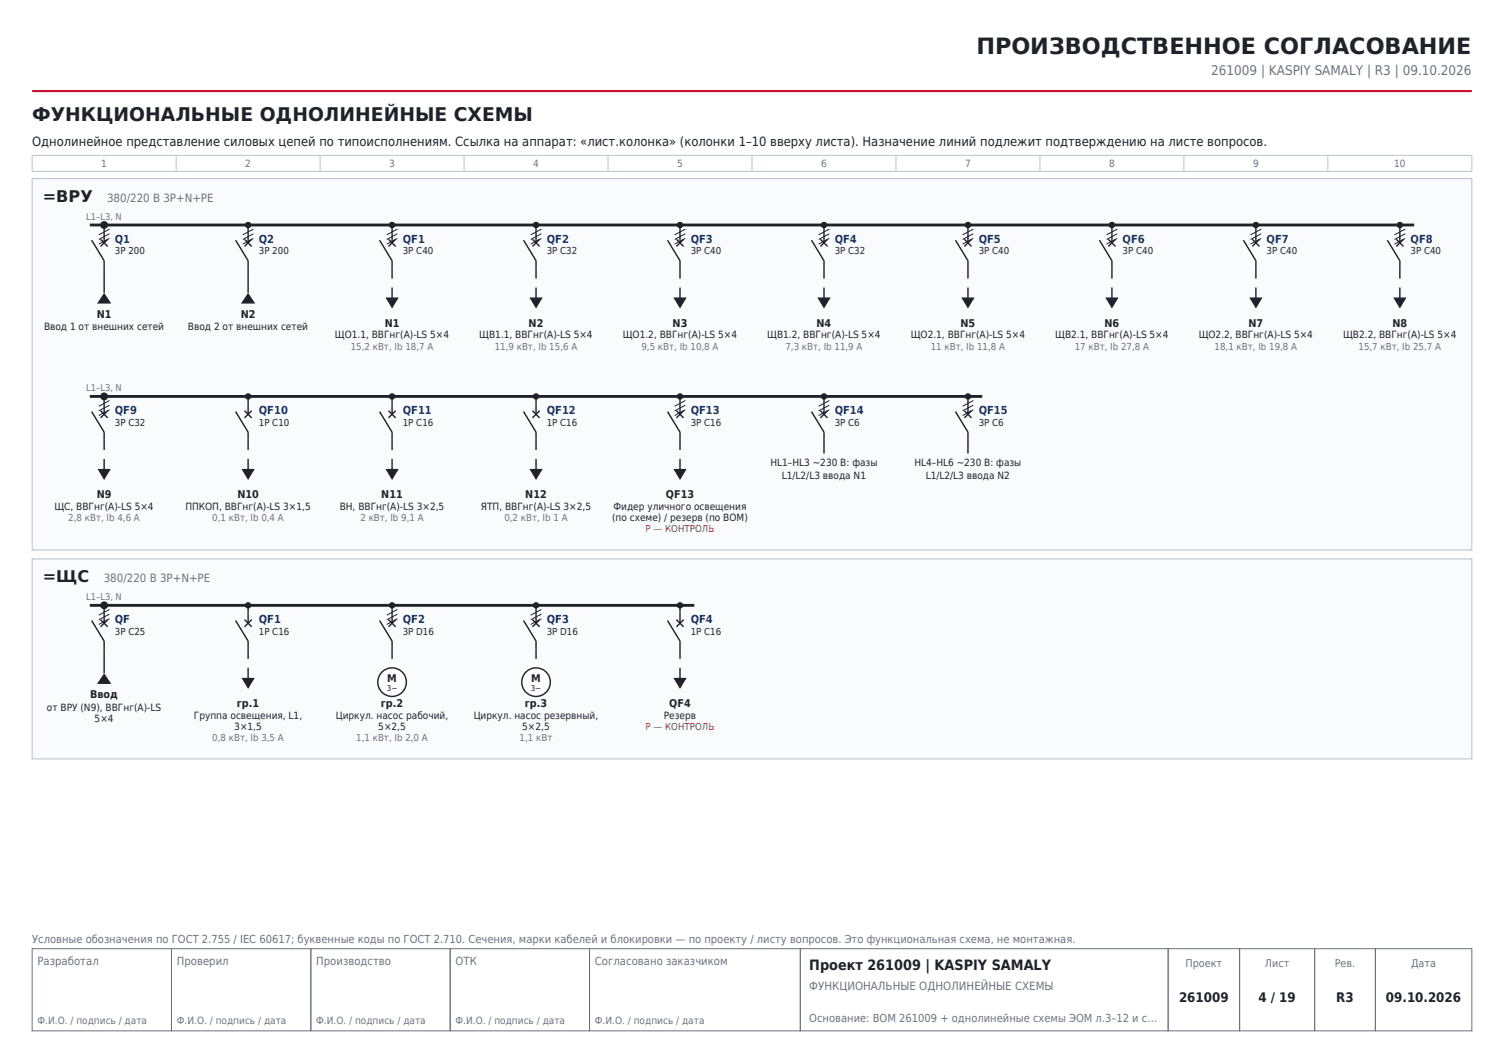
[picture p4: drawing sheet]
<svg xmlns="http://www.w3.org/2000/svg" width="297mm" height="210mm" viewBox="0 0 297 210" stroke-linecap="round" stroke-linejoin="round" font-family="sans-serif">
<defs><g id="words">
<text font-size="4.4" fill="#1f2329" x="192.8" y="10.6">ПРОИЗВОДСТВЕННОЕ СОГЛАСОВАНИЕ</text>
<text font-size="3.7" fill="#1f2329" x="6.3" y="24">ФУНКЦИОНАЛЬНЫЕ ОДНОЛИНЕЙНЫЕ СХЕМЫ</text>
<g font-size="3.2" fill="#1f2329">
<text x="8.5" y="39.9">=ВРУ</text>
<text x="8.5" y="115">=ЩС</text>
</g>
<text font-size="2.8" fill="#1f2329" x="159.8" y="191.7">Проект 261009 | KASPIY SAMALY</text>
<text font-size="2.6" fill="#6b7280" x="239.2" y="14.8">261009 | KASPIY SAMALY | R3 | 09.10.2026</text>
<g font-size="2.6" fill="#1f2329">
<text x="232.8" y="198">261009</text>
<text x="248.5" y="198">4 / 19</text>
<text x="263.9" y="198">R3</text>
<text x="273.7" y="198">09.10.2026</text>
</g>
<text font-size="2.5" fill="#1f2329" x="6.3" y="28.9">Однолинейное представление силовых цепей по типоисполнениям. Ссылка на аппарат: «лист.колонка» (колонки 1–10 вверху листа). Назначение линий подлежит подтверждению на листе вопросов.</text>
<g font-size="2.3" fill="#6b7280">
<text x="21.1" y="39.9">380/220 В 3P+N+PE</text>
<text x="20.5" y="115">380/220 В 3P+N+PE</text>
<text x="159.8" y="195.5">ФУНКЦИОНАЛЬНЫЕ ОДНОЛИНЕЙНЫЕ СХЕМЫ</text>
</g>
<g font-size="2.2" fill="#0b3d91">
<text x="22.7" y="48">Q1</text>
<text x="51.1" y="48">Q2</text>
<text x="79.5" y="48">QF1</text>
<text x="108" y="48">QF2</text>
<text x="136.4" y="48">QF3</text>
<text x="164.8" y="48">QF4</text>
<text x="193.3" y="48">QF5</text>
<text x="221.7" y="48">QF6</text>
<text x="250.1" y="48">QF7</text>
<text x="278.6" y="48">QF8</text>
<text x="22.7" y="81.8">QF9</text>
<text x="51.1" y="81.8">QF10</text>
<text x="79.5" y="81.8">QF11</text>
<text x="108" y="81.8">QF12</text>
<text x="136.4" y="81.8">QF13</text>
<text x="164.8" y="81.8">QF14</text>
<text x="193.3" y="81.8">QF15</text>
<text x="22.7" y="123.1">QF</text>
<text x="51.1" y="123.1">QF1</text>
<text x="79.5" y="123.1">QF2</text>
<text x="108" y="123.1">QF3</text>
<text x="136.4" y="123.1">QF4</text>
</g>
<g font-size="2.2" fill="#6b7280">
<text x="6.3" y="186.4">Условные обозначения по ГОСТ 2.755 / IEC 60617; буквенные коды по ГОСТ 2.710. Сечения, марки кабелей и блокировки — по проекту / листу вопросов. Это функциональная схема, не монтажная.</text>
<text x="7.4" y="190.6">Разработал</text>
<text x="34.9" y="190.6">Проверил</text>
<text x="62.4" y="190.6">Производство</text>
<text x="90" y="190.6">ОТК</text>
<text x="117.5" y="190.6">Согласовано заказчиком</text>
<text x="159.8" y="201.9">Основание: BOM 261009 + однолинейные схемы ЭОМ л.3–12 и с…</text>
</g>
<g font-size="2.1" fill="#1f2329">
<text x="19.1" y="62.8">N1</text>
<text x="47.5" y="62.8">N2</text>
<text x="76" y="64.6">N1</text>
<text x="104.4" y="64.6">N2</text>
<text x="132.8" y="64.6">N3</text>
<text x="161.3" y="64.6">N4</text>
<text x="189.7" y="64.6">N5</text>
<text x="218.1" y="64.6">N6</text>
<text x="246.5" y="64.6">N7</text>
<text x="275" y="64.6">N8</text>
<text x="19.1" y="98.4">N9</text>
<text x="46.9" y="98.4">N10</text>
<text x="75.3" y="98.4">N11</text>
<text x="103.7" y="98.4">N12</text>
<text x="131.5" y="98.4">QF13</text>
<text x="17.8" y="137.9">Ввод</text>
<text x="76.5" y="134.8">M</text>
<text x="104.9" y="134.8">M</text>
<text x="46.8" y="139.7">гр.1</text>
<text x="75.2" y="139.7">гр.2</text>
<text x="103.7" y="139.7">гр.3</text>
<text x="132.2" y="139.7">QF4</text>
</g>
<g font-size="2.1" fill="#6b7280">
<text x="234.1" y="190.9">Проект</text>
<text x="249.8" y="190.9">Лист</text>
<text x="263.6" y="190.9">Рев.</text>
<text x="278.7" y="190.9">Дата</text>
</g>
<g font-size="2" fill="#6b7280">
<text x="20" y="33">1</text>
<text x="48.4" y="33">2</text>
<text x="76.9" y="33">3</text>
<text x="105.3" y="33">4</text>
<text x="133.7" y="33">5</text>
<text x="162.1" y="33">6</text>
<text x="190.6" y="33">7</text>
<text x="219" y="33">8</text>
<text x="247.4" y="33">9</text>
<text x="275.3" y="33">10</text>
<text x="7.4" y="202.2">Ф.И.О. / подпись / дата</text>
<text x="34.9" y="202.2">Ф.И.О. / подпись / дата</text>
<text x="62.4" y="202.2">Ф.И.О. / подпись / дата</text>
<text x="90" y="202.2">Ф.И.О. / подпись / дата</text>
<text x="117.5" y="202.2">Ф.И.О. / подпись / дата</text>
</g>
<g font-size="2" fill="#1f2329">
<text x="8.7" y="65.3">Ввод 1 от внешних сетей</text>
<text x="37.1" y="65.3">Ввод 2 от внешних сетей</text>
<text x="66.1" y="66.9">ЩО1.1, ВВГнг(А)-LS 5×4</text>
<text x="94.6" y="66.9">ЩВ1.1, ВВГнг(А)-LS 5×4</text>
<text x="123" y="66.9">ЩО1.2, ВВГнг(А)-LS 5×4</text>
<text x="151.5" y="66.9">ЩВ1.2, ВВГнг(А)-LS 5×4</text>
<text x="179.8" y="66.9">ЩО2.1, ВВГнг(А)-LS 5×4</text>
<text x="208.4" y="66.9">ЩВ2.1, ВВГнг(А)-LS 5×4</text>
<text x="236.7" y="66.9">ЩО2.2, ВВГнг(А)-LS 5×4</text>
<text x="265.2" y="66.9">ЩВ2.2, ВВГнг(А)-LS 5×4</text>
<text x="152.1" y="92.1">HL1–HL3 ~230 В: фазы</text>
<text x="154.4" y="94.5">L1/L2/L3 ввода N1</text>
<text x="180.6" y="92.1">HL4–HL6 ~230 В: фазы</text>
<text x="182.8" y="94.5">L1/L2/L3 ввода N2</text>
<text x="10.8" y="100.7">ЩС, ВВГнг(А)-LS 5×4</text>
<text x="36.6" y="100.7">ППКОП, ВВГнг(А)-LS 3×1,5</text>
<text x="67.1" y="100.7">ВН, ВВГнг(А)-LS 3×2,5</text>
<text x="95" y="100.7">ЯТП, ВВГнг(А)-LS 3×2,5</text>
<text x="121.1" y="100.7">Фидер уличного освещения</text>
<text x="120.9" y="102.9">(по схеме) / резерв (по BOM)</text>
<text x="9.3" y="140.4">от ВРУ (N9), ВВГнг(А)-LS</text>
<text x="18.7" y="142.7">5×4</text>
<text x="38.3" y="142">Группа освещения, L1,</text>
<text x="66.3" y="142">Циркул. насос рабочий,</text>
<text x="93.5" y="142">Циркул. насос резервный,</text>
<text x="131.1" y="142">Резерв</text>
<text x="46.3" y="144.2">3×1,5</text>
<text x="74.7" y="144.2">5×2,5</text>
<text x="103.1" y="144.2">5×2,5</text>
</g>
<g font-size="1.9" fill="#1f2329">
<text x="22.7" y="50.3">3P 200</text>
<text x="51.1" y="50.3">3P 200</text>
<text x="79.5" y="50.3">3P C40</text>
<text x="108" y="50.3">3P C32</text>
<text x="136.4" y="50.3">3P C40</text>
<text x="164.8" y="50.3">3P C32</text>
<text x="193.3" y="50.3">3P C40</text>
<text x="221.7" y="50.3">3P C40</text>
<text x="250.1" y="50.3">3P C40</text>
<text x="278.6" y="50.3">3P C40</text>
<text x="22.7" y="84.1">3P C32</text>
<text x="51.1" y="84.1">1P C10</text>
<text x="79.5" y="84.1">1P C16</text>
<text x="108" y="84.1">1P C16</text>
<text x="136.4" y="84.1">3P C16</text>
<text x="164.8" y="84.1">3P C6</text>
<text x="193.3" y="84.1">3P C6</text>
<text x="22.7" y="125.4">3P C25</text>
<text x="51.1" y="125.4">1P C16</text>
<text x="79.5" y="125.4">3P D16</text>
<text x="108" y="125.4">3P D16</text>
<text x="136.4" y="125.4">1P C16</text>
</g>
<g font-size="1.9" fill="#6b7280">
<text x="69.3" y="69.1">15,2 кВт, Ib 18,7 А</text>
<text x="97.7" y="69.1">11,9 кВт, Ib 15,6 А</text>
<text x="126.7" y="69.1">9,5 кВт, Ib 10,8 А</text>
<text x="155.1" y="69.1">7,3 кВт, Ib 11,9 А</text>
<text x="183.8" y="69.1">11 кВт, Ib 11,8 А</text>
<text x="212.2" y="69.1">17 кВт, Ib 27,8 А</text>
<text x="239.8" y="69.1">18,1 кВт, Ib 19,8 А</text>
<text x="268.3" y="69.1">15,7 кВт, Ib 25,7 А</text>
<text x="13.5" y="102.9">2,8 кВт, Ib 4,6 А</text>
<text x="41.9" y="102.9">0,1 кВт, Ib 0,4 А</text>
<text x="71.2" y="102.9">2 кВт, Ib 9,1 А</text>
<text x="99.6" y="102.9">0,2 кВт, Ib 1 А</text>
<text x="41.9" y="146.4">0,8 кВт, Ib 3,5 А</text>
<text x="70.4" y="146.4">1,1 кВт, Ib 2,0 А</text>
<text x="102.6" y="146.4">1,1 кВт</text>
</g>
<g font-size="1.9" fill="#b26b00">
<text x="127.5" y="105.1">P — КОНТРОЛЬ</text>
<text x="127.5" y="144.2">P — КОНТРОЛЬ</text>
</g>
<g font-size="1.8" fill="#6b7280">
<text x="17" y="43.4">L1–L3, N</text>
<text x="17" y="77.3">L1–L3, N</text>
<text x="17" y="118.5">L1–L3, N</text>
</g>
<g font-size="1.6" fill="#1f2329">
<text x="76.4" y="136.5">3~</text>
<text x="104.8" y="136.5">3~</text>
</g>
</g></defs>
<path d="M6.3 18h284.4" fill="none" stroke="#c8102e" stroke-width=".42"/>
<path d="M6.3 187.4h27.6v16.2h-27.6zM33.9 187.4h27.5v16.2h-27.5zM61.4 187.4h27.5v16.2h-27.5zM88.9 187.4h27.5v16.2h-27.5zM116.4 187.4h41.6v16.2h-41.6zM158 187.4h72.7v16.2h-72.7zM230.7 187.4h14.1v16.2h-14.1zM244.8 187.4h14.8v16.2h-14.8zM259.6 187.4h12v16.2h-12zM271.6 187.4h19.1v16.2h-19.1z" fill="none" stroke="#6b7280" stroke-width=".2"/>
<path d="M6.3 30.7h284.4v3.2h-284.4zM34.8 30.7v3.2M63.2 30.7v3.2M91.6 30.7v3.2M120.1 30.7v3.2M148.5 30.7v3.2M176.9 30.7v3.2M205.4 30.7v3.2M233.8 30.7v3.2M262.2 30.7v3.2" fill="none" stroke="#b9c3d0" stroke-width=".2"/>
<path d="M6.3 35.3h284.4v73.4h-284.4z" fill-rule="evenodd" fill="#fafbfd" stroke="#b9c3d0" stroke-width=".21"/>
<path d="M17.7 44.4h261.6" fill="none" stroke="#1f2329" stroke-width=".56"/>
<circle cx="20.6" cy="44.4" r=".49" fill="#1f2329" stroke="#1f2329" stroke-width=".56"/>
<path d="M18.1 47.4l2.5 4.1v6.4M19.9 47.3l1.4 1.4M20.6 44.4v3.6M21.3 47.3l-1.4 1.4" fill="none" stroke="#1f2329" stroke-width=".28"/>
<path d="M21.6 47.1l-2.1 1.1M21.6 46.2l-2.1 1.1M21.6 45.3l-2.1 1.1" fill="none" stroke="#1f2329" stroke-width=".2"/>
<path d="M20.6 57.9l1.4 2.1h-2.8z" fill="#1f2329"/>
<circle cx="49" cy="44.4" r=".49" fill="#1f2329" stroke="#1f2329" stroke-width=".28"/>
<path d="M46.5 47.4l2.5 4.1v6.4M48.3 47.3l1.4 1.4M49 44.4v3.6M49.7 47.3l-1.4 1.4" fill="none" stroke="#1f2329" stroke-width=".28"/>
<path d="M50.1 47.1l-2.2 1.1M50.1 46.2l-2.2 1.1M50.1 45.3l-2.2 1.1" fill="none" stroke="#1f2329" stroke-width=".2"/>
<path d="M49 57.9l1.4 2.1h-2.8z" fill="#1f2329"/>
<g fill="#1f2329" stroke="#1f2329" stroke-width=".28">
<path d="M76.4 58.9h2.1l-1.1 1.8z"/>
<path d="M104.8 58.9h2.1l-1 1.8z"/>
<path d="M133.2 58.9h2.1l-1 1.8z"/>
<path d="M161.7 58.9h2.1l-1.1 1.8z"/>
<path d="M190.1 58.9h2.1l-1.1 1.8z"/>
<path d="M218.5 58.9h2.1l-1 1.8z"/>
<path d="M246.9 58.9h2.2l-1.1 1.8z"/>
<path d="M275.4 58.9h2.1l-1.1 1.8z"/>
<path d="M19.5 92.8h2.1l-1 1.7z"/>
<path d="M47.9 92.8h2.2l-1.1 1.7z"/>
<path d="M76.4 92.8h2.1l-1.1 1.7z"/>
<path d="M104.8 92.8h2.1l-1 1.7z"/>
<path d="M133.2 92.8h2.1l-1 1.7z"/>
<circle cx="77.4" cy="44.4" r=".49"/>
<circle cx="105.9" cy="44.4" r=".49"/>
<circle cx="134.3" cy="44.4" r=".49"/>
<circle cx="162.7" cy="44.4" r=".49"/>
<circle cx="191.1" cy="44.4" r=".49"/>
<circle cx="219.6" cy="44.4" r=".49"/>
<circle cx="248" cy="44.4" r=".49"/>
<circle cx="276.4" cy="44.4" r=".49"/>
<circle cx="49" cy="78.3" r=".49"/>
<circle cx="77.4" cy="78.3" r=".49"/>
<circle cx="105.9" cy="78.3" r=".49"/>
<circle cx="134.3" cy="78.3" r=".49"/>
<circle cx="162.7" cy="78.3" r=".49"/>
<circle cx="191.1" cy="78.3" r=".49"/>
</g>
<g fill="none" stroke="#1f2329" stroke-width=".28">
<path d="M75 47.4l2.4 4.1v3.5M76.7 47.3l1.4 1.4M77.4 44.4v3.6M77.4 56.8v2.8M78.1 47.3l-1.4 1.4M103.4 47.4l2.5 4.1v3.5M105.1 47.3l1.5 1.4M105.9 44.4v3.6M105.9 56.8v2.8M106.6 47.3l-1.5 1.4M131.8 47.4l2.5 4.1v3.5M133.6 47.3l1.4 1.4"/>
<path d="M134.3 44.4v3.6M134.3 56.8v2.8M135 47.3l-1.4 1.4M160.2 47.4l2.5 4.1v3.5M162 47.3l1.4 1.4M162.7 44.4v3.6M162.7 56.8v2.8M163.4 47.3l-1.4 1.4M188.7 47.4l2.4 4.1v3.5M190.4 47.3l1.5 1.4M191.1 44.4v3.6M191.1 56.8v2.8"/>
<path d="M191.9 47.3l-1.5 1.4M217.1 47.4l2.5 4.1v3.5M218.9 47.3l1.4 1.4M219.6 44.4v3.6M219.6 56.8v2.8M220.3 47.3l-1.4 1.4M245.5 47.4l2.5 4.1v3.5M247.3 47.3l1.4 1.4M248 44.4v3.6M248 56.8v2.8M248.7 47.3l-1.4 1.4M274 47.4l2.4 4.1v3.5"/>
<path d="M275.7 47.3l1.4 1.4M276.4 44.4v3.6M276.4 56.8v2.8M277.1 47.3l-1.4 1.4M20.6 78.3v3.5M49 78.3v3.5M77.4 78.3v3.5M105.9 78.3v3.5M134.3 78.3v3.5M162.7 78.3v3.5M191.1 78.3v3.5M18.1 81.3l2.5 4.1v3.5"/>
<path d="M19.9 81.1l1.4 1.4M20.6 90.7v2.8M21.3 81.1l-1.4 1.4M46.5 81.3l2.5 4.1v3.5M48.3 81.1l1.4 1.4M49 90.7v2.8M49.7 81.1l-1.4 1.4M75 81.3l2.4 4.1v3.5M76.7 81.1l1.4 1.4M77.4 90.7v2.8M78.1 81.1l-1.4 1.4M103.4 81.3l2.5 4.1v3.5"/>
<path d="M105.1 81.1l1.5 1.4M105.9 90.7v2.8M106.6 81.1l-1.5 1.4M131.8 81.3l2.5 4.1v3.5M133.6 81.1l1.4 1.4M134.3 90.7v2.8M135 81.1l-1.4 1.4M160.2 81.3l2.5 4.1v4.2M162 81.1l1.4 1.4M163.4 81.1l-1.4 1.4M188.7 81.3l2.4 4.1v4.2M190.4 81.1l1.5 1.4"/>
<path d="M191.9 81.1l-1.5 1.4"/>
</g>
<g fill="none" stroke="#1f2329" stroke-width=".2">
<path d="M78.5 47.1l-2.1 1.1M78.5 46.2l-2.1 1.1M78.5 45.3l-2.1 1.1M106.9 47.1l-2.1 1.1M106.9 46.2l-2.1 1.1M106.9 45.3l-2.1 1.1M135.3 47.1l-2.1 1.1M135.3 46.2l-2.1 1.1M135.3 45.3l-2.1 1.1M163.8 47.1l-2.1 1.1M163.8 46.2l-2.1 1.1M163.8 45.3l-2.1 1.1"/>
<path d="M192.2 47.1l-2.1 1.1M192.2 46.2l-2.1 1.1M192.2 45.3l-2.1 1.1M220.6 47.1l-2.1 1.1M220.6 46.2l-2.1 1.1M220.6 45.3l-2.1 1.1M249.1 47.1l-2.2 1.1M249.1 46.2l-2.2 1.1M249.1 45.3l-2.2 1.1M277.5 47.1l-2.1 1.1M277.5 46.2l-2.1 1.1M277.5 45.3l-2.1 1.1"/>
<path d="M21.6 79.1l-2.1 1.2M135.3 79.1l-2.1 1.2M163.8 79.1l-2.1 1.2M192.2 79.1l-2.1 1.2M21.6 81l-2.1 1.1M21.6 80l-2.1 1.2M135.3 81l-2.1 1.1M135.3 80l-2.1 1.2M163.8 81l-2.1 1.1M163.8 80l-2.1 1.2M192.2 81l-2.1 1.1M192.2 80l-2.1 1.2"/>
</g>
<path d="M17.7 78.3h176.3" fill="none" stroke="#1f2329" stroke-width=".56"/>
<circle cx="20.6" cy="78.3" r=".49" fill="#1f2329" stroke="#1f2329" stroke-width=".56"/>
<path d="M6.3 110.4h284.4v39.5h-284.4z" fill-rule="evenodd" fill="#fafbfd" stroke="#b9c3d0" stroke-width=".21"/>
<path d="M17.7 119.6h119.4" fill="none" stroke="#1f2329" stroke-width=".56"/>
<circle cx="20.6" cy="119.6" r=".49" fill="#1f2329" stroke="#1f2329" stroke-width=".56"/>
<path d="M20.6 119.6v3.5M18.1 122.6l2.5 4v6.4M19.9 122.4l1.4 1.4M21.3 122.4l-1.4 1.4" fill="none" stroke="#1f2329" stroke-width=".28"/>
<path d="M21.6 122.2l-2.1 1.2M21.6 121.3l-2.1 1.1M21.6 120.4l-2.1 1.1" fill="none" stroke="#1f2329" stroke-width=".2"/>
<path d="M20.6 133l1.4 2.1h-2.8z" fill="#1f2329"/>
<g fill="#1f2329" stroke="#1f2329" stroke-width=".28">
<path d="M47.9 134.1h2.2l-1.1 1.7z"/>
<circle cx="49" cy="119.6" r=".49"/>
<circle cx="77.4" cy="119.6" r=".49"/>
</g>
<path d="M49 119.6v3.5M77.4 119.6v3.5M46.5 122.6l2.5 4v3.6M48.3 122.4l1.4 1.4M49 131.9v2.9M49.7 122.4l-1.4 1.4M75 122.6l2.4 4v3.6M76.7 122.4l1.4 1.4M78.1 122.4l-1.4 1.4" fill="none" stroke="#1f2329" stroke-width=".28"/>
<path d="M78.5 122.2l-2.1 1.2M78.5 121.3l-2.1 1.1M78.5 120.4l-2.1 1.1" fill="none" stroke="#1f2329" stroke-width=".2"/>
<circle cx="77.4" cy="134.8" r="2.82" fill="#fff" stroke="#1f2329" stroke-width=".28"/>
<circle cx="105.9" cy="119.6" r=".49" fill="#1f2329" stroke="#1f2329" stroke-width=".28"/>
<path d="M105.9 119.6v3.5M103.4 122.6l2.5 4v3.6M105.1 122.4l1.5 1.4M106.6 122.4l-1.5 1.4" fill="none" stroke="#1f2329" stroke-width=".28"/>
<path d="M106.9 122.2l-2.1 1.2M106.9 121.3l-2.1 1.1M106.9 120.4l-2.1 1.1" fill="none" stroke="#1f2329" stroke-width=".2"/>
<circle cx="105.9" cy="134.8" r="2.82" fill="#fff" stroke="#1f2329" stroke-width=".28"/>
<g fill="#1f2329" stroke="#1f2329" stroke-width=".28">
<path d="M133.2 134.1h2.1l-1 1.7z"/>
<circle cx="134.3" cy="119.6" r=".49"/>
</g>
<path d="M134.3 119.6v3.5M131.8 122.6l2.5 4v3.6M133.6 122.4l1.4 1.4M134.3 131.9v2.9M135 122.4l-1.4 1.4" fill="none" stroke="#1f2329" stroke-width=".28"/>
<use href="#words"/>
</svg>
